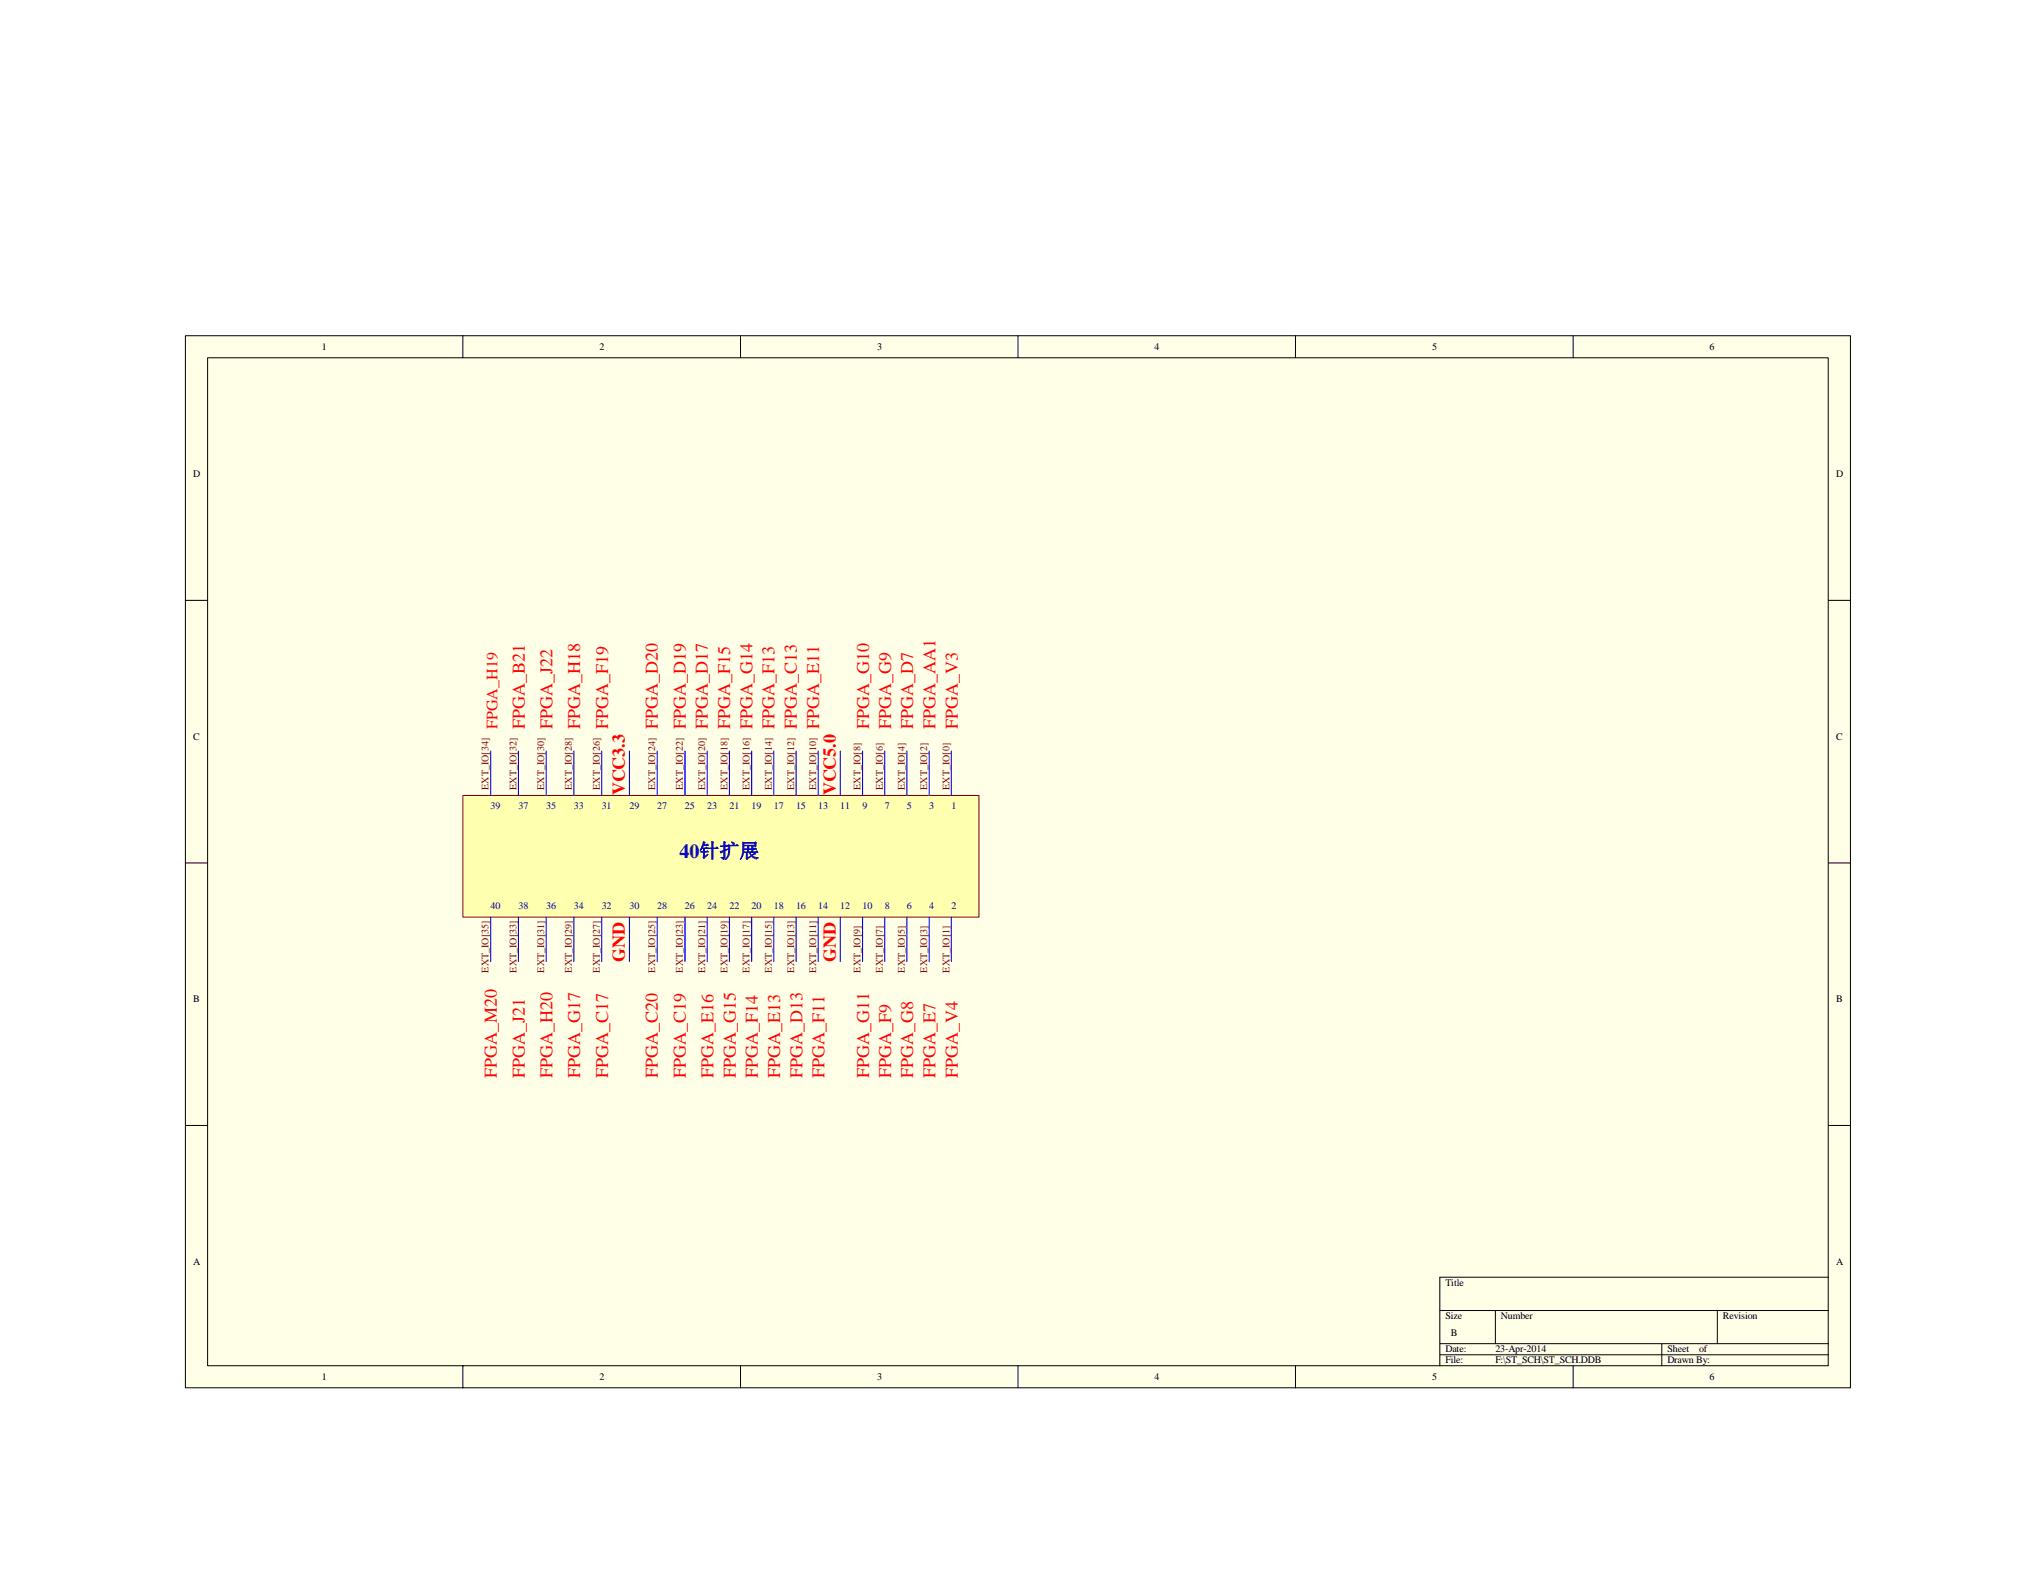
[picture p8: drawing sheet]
<svg xmlns="http://www.w3.org/2000/svg" width="279mm" height="216mm" viewBox="0 0 279 216" stroke-linecap="round" stroke-linejoin="round" font-family="sans-serif">
<defs><g id="words">
<text font-size="2.7" fill="#000080" x="93.2" y="117.7">40针扩展</text>
<g font-size="2.5" fill="#f00">
<text x="72" y="100.1" transform="rotate(-90 72 100.1)">FPGA_B21</text>
<text x="75.8" y="100.1" transform="rotate(-90 75.8 100.1)">FPGA_J22</text>
<text x="79.6" y="100.1" transform="rotate(-90 79.6 100.1)">FPGA_H18</text>
<text x="83.4" y="100.1" transform="rotate(-90 83.4 100.1)">FPGA_F19</text>
<text x="90.3" y="100.1" transform="rotate(-90 90.3 100.1)">FPGA_D20</text>
<text x="94.1" y="100.1" transform="rotate(-90 94.1 100.1)">FPGA_D19</text>
<text x="97.2" y="100.1" transform="rotate(-90 97.2 100.1)">FPGA_D17</text>
<text x="100.2" y="100.1" transform="rotate(-90 100.2 100.1)">FPGA_F15</text>
<text x="103.3" y="100.1" transform="rotate(-90 103.3 100.1)">FPGA_G14</text>
<text x="106.3" y="100.1" transform="rotate(-90 106.3 100.1)">FPGA_F13</text>
<text x="109.3" y="100.1" transform="rotate(-90 109.3 100.1)">FPGA_C13</text>
<text x="112.4" y="100.1" transform="rotate(-90 112.4 100.1)">FPGA_E11</text>
<text x="119.3" y="100.1" transform="rotate(-90 119.3 100.1)">FPGA_G10</text>
<text x="122.3" y="100.1" transform="rotate(-90 122.3 100.1)">FPGA_G9</text>
<text x="125.3" y="100.1" transform="rotate(-90 125.3 100.1)">FPGA_D7</text>
<text x="128.4" y="100.1" transform="rotate(-90 128.4 100.1)">FPGA_AA1</text>
<text x="131.4" y="100.1" transform="rotate(-90 131.4 100.1)">FPGA_V3</text>
<text x="85.7" y="109.2" transform="rotate(-90 85.7 109.2)">VCC3.3</text>
<text x="114.7" y="109.2" transform="rotate(-90 114.7 109.2)">VCC5.0</text>
<text x="85.7" y="132" transform="rotate(-90 85.7 132)">GND</text>
<text x="114.7" y="132" transform="rotate(-90 114.7 132)">GND</text>
<text x="68.2" y="147.9" transform="rotate(-90 68.2 147.9)">FPGA_M20</text>
<text x="72" y="147.9" transform="rotate(-90 72 147.9)">FPGA_J21</text>
<text x="75.8" y="147.9" transform="rotate(-90 75.8 147.9)">FPGA_H20</text>
<text x="79.6" y="147.9" transform="rotate(-90 79.6 147.9)">FPGA_G17</text>
<text x="83.4" y="147.9" transform="rotate(-90 83.4 147.9)">FPGA_C17</text>
<text x="90.3" y="147.9" transform="rotate(-90 90.3 147.9)">FPGA_C20</text>
<text x="94.1" y="147.9" transform="rotate(-90 94.1 147.9)">FPGA_C19</text>
<text x="97.9" y="147.9" transform="rotate(-90 97.9 147.9)">FPGA_E16</text>
<text x="101" y="147.9" transform="rotate(-90 101 147.9)">FPGA_G15</text>
<text x="104" y="147.9" transform="rotate(-90 104 147.9)">FPGA_F14</text>
<text x="107.1" y="147.9" transform="rotate(-90 107.1 147.9)">FPGA_E13</text>
<text x="110.1" y="147.9" transform="rotate(-90 110.1 147.9)">FPGA_D13</text>
<text x="113.2" y="147.9" transform="rotate(-90 113.2 147.9)">FPGA_F11</text>
<text x="119.3" y="147.9" transform="rotate(-90 119.3 147.9)">FPGA_G11</text>
<text x="122.3" y="147.9" transform="rotate(-90 122.3 147.9)">FPGA_F9</text>
<text x="125.3" y="147.9" transform="rotate(-90 125.3 147.9)">FPGA_G8</text>
<text x="128.4" y="147.9" transform="rotate(-90 128.4 147.9)">FPGA_E7</text>
<text x="131.4" y="147.9" transform="rotate(-90 131.4 147.9)">FPGA_V4</text>
</g>
<text font-size="2.2" fill="#f00" x="68.3" y="100.1" transform="rotate(-90 68.3 100.1)">FPGA_H19</text>
<g font-size="1.4">
<text x="44.2" y="48">1</text>
<text x="82.3" y="48">2</text>
<text x="120.4" y="48">3</text>
<text x="158.4" y="48">4</text>
<text x="196.5" y="48">5</text>
<text x="234.6" y="48">6</text>
<text x="26.5" y="65.5">D</text>
<text x="252" y="65.5">D</text>
<text x="26.5" y="101.5">C</text>
<text x="252" y="101.5">C</text>
<text x="26.5" y="137.6">B</text>
<text x="252" y="137.6">B</text>
<text x="26.5" y="173.6">A</text>
<text x="252" y="173.6">A</text>
<text x="198.4" y="176.5">Title</text>
<text x="198.4" y="181.1">Size</text>
<text x="198.4" y="185.6">Date:</text>
<text x="199.1" y="183.3">B</text>
<text x="205.2" y="185.6">23-Apr-2014</text>
<text x="206" y="181.1">Number</text>
<text x="228.8" y="185.6">Sheet</text>
<text x="233.2" y="185.6">of</text>
<text x="236.4" y="181.1">Revision</text>
<text x="44.2" y="189.4">1</text>
<text x="82.3" y="189.4">2</text>
<text x="120.4" y="189.4">3</text>
<text x="158.4" y="189.4">4</text>
<text x="196.5" y="189.4">5</text>
<text x="198.4" y="187.1">File:</text>
<text x="205.2" y="187.1">F:\ST_SCH\ST_SCH.DDB</text>
<text x="228.8" y="187.1">Drawn By:</text>
<text x="234.6" y="189.4">6</text>
</g>
<g font-size="1.4" fill="#800000">
<text x="67.1" y="108.4" transform="rotate(-90 67.1 108.4)">EXT_IO[34]</text>
<text x="70.9" y="108.4" transform="rotate(-90 70.9 108.4)">EXT_IO[32]</text>
<text x="74.7" y="108.4" transform="rotate(-90 74.7 108.4)">EXT_IO[30]</text>
<text x="78.5" y="108.4" transform="rotate(-90 78.5 108.4)">EXT_IO[28]</text>
<text x="82.3" y="108.4" transform="rotate(-90 82.3 108.4)">EXT_IO[26]</text>
<text x="89.9" y="108.4" transform="rotate(-90 89.9 108.4)">EXT_IO[24]</text>
<text x="93.7" y="108.4" transform="rotate(-90 93.7 108.4)">EXT_IO[22]</text>
<text x="96.8" y="108.4" transform="rotate(-90 96.8 108.4)">EXT_IO[20]</text>
<text x="99.8" y="108.4" transform="rotate(-90 99.8 108.4)">EXT_IO[18]</text>
<text x="102.9" y="108.4" transform="rotate(-90 102.9 108.4)">EXT_IO[16]</text>
<text x="105.9" y="108.4" transform="rotate(-90 105.9 108.4)">EXT_IO[14]</text>
<text x="109" y="108.4" transform="rotate(-90 109 108.4)">EXT_IO[12]</text>
<text x="112" y="108.4" transform="rotate(-90 112 108.4)">EXT_IO[10]</text>
<text x="118.1" y="108.4" transform="rotate(-90 118.1 108.4)">EXT_IO[8]</text>
<text x="121.1" y="108.4" transform="rotate(-90 121.1 108.4)">EXT_IO[6]</text>
<text x="124.2" y="108.4" transform="rotate(-90 124.2 108.4)">EXT_IO[4]</text>
<text x="127.2" y="108.4" transform="rotate(-90 127.2 108.4)">EXT_IO[2]</text>
<text x="130.3" y="108.4" transform="rotate(-90 130.3 108.4)">EXT_IO[0]</text>
<text x="67.1" y="133.5" transform="rotate(-90 67.1 133.5)">EXT_IO[35]</text>
<text x="70.9" y="133.5" transform="rotate(-90 70.9 133.5)">EXT_IO[33]</text>
<text x="74.7" y="133.5" transform="rotate(-90 74.7 133.5)">EXT_IO[31]</text>
<text x="78.5" y="133.5" transform="rotate(-90 78.5 133.5)">EXT_IO[29]</text>
<text x="82.3" y="133.5" transform="rotate(-90 82.3 133.5)">EXT_IO[27]</text>
<text x="89.9" y="133.5" transform="rotate(-90 89.9 133.5)">EXT_IO[25]</text>
<text x="93.7" y="133.5" transform="rotate(-90 93.7 133.5)">EXT_IO[23]</text>
<text x="96.8" y="133.5" transform="rotate(-90 96.8 133.5)">EXT_IO[21]</text>
<text x="99.8" y="133.5" transform="rotate(-90 99.8 133.5)">EXT_IO[19]</text>
<text x="102.9" y="133.5" transform="rotate(-90 102.9 133.5)">EXT_IO[17]</text>
<text x="105.9" y="133.5" transform="rotate(-90 105.9 133.5)">EXT_IO[15]</text>
<text x="109" y="133.5" transform="rotate(-90 109 133.5)">EXT_IO[13]</text>
<text x="112" y="133.5" transform="rotate(-90 112 133.5)">EXT_IO[11]</text>
<text x="118.1" y="133.5" transform="rotate(-90 118.1 133.5)">EXT_IO[9]</text>
<text x="121.1" y="133.5" transform="rotate(-90 121.1 133.5)">EXT_IO[7]</text>
<text x="124.2" y="133.5" transform="rotate(-90 124.2 133.5)">EXT_IO[5]</text>
<text x="127.2" y="133.5" transform="rotate(-90 127.2 133.5)">EXT_IO[3]</text>
<text x="130.3" y="133.5" transform="rotate(-90 130.3 133.5)">EXT_IO[1]</text>
</g>
<g font-size="1.4" fill="#000080">
<text x="67.3" y="111.1">39</text>
<text x="71.1" y="111.1">37</text>
<text x="75" y="111.1">35</text>
<text x="78.8" y="111.1">33</text>
<text x="82.6" y="111.1">31</text>
<text x="86.4" y="111.1">29</text>
<text x="90.2" y="111.1">27</text>
<text x="94" y="111.1">25</text>
<text x="97" y="111.1">23</text>
<text x="100.1" y="111.1">21</text>
<text x="103.1" y="111.1">19</text>
<text x="106.2" y="111.1">17</text>
<text x="109.2" y="111.1">15</text>
<text x="112.3" y="111.1">13</text>
<text x="115.3" y="111.1">11</text>
<text x="118.4" y="111.1">9</text>
<text x="121.4" y="111.1">7</text>
<text x="124.5" y="111.1">5</text>
<text x="127.5" y="111.1">3</text>
<text x="130.6" y="111.1">1</text>
<text x="67.3" y="124.8">40</text>
<text x="71.1" y="124.8">38</text>
<text x="75" y="124.8">36</text>
<text x="78.8" y="124.8">34</text>
<text x="82.6" y="124.8">32</text>
<text x="86.4" y="124.8">30</text>
<text x="90.2" y="124.8">28</text>
<text x="94" y="124.8">26</text>
<text x="97" y="124.8">24</text>
<text x="100.1" y="124.8">22</text>
<text x="103.1" y="124.8">20</text>
<text x="106.2" y="124.8">18</text>
<text x="109.2" y="124.8">16</text>
<text x="112.3" y="124.8">14</text>
<text x="115.3" y="124.8">12</text>
<text x="118.4" y="124.8">10</text>
<text x="121.4" y="124.8">8</text>
<text x="124.5" y="124.8">6</text>
<text x="127.5" y="124.8">4</text>
<text x="130.6" y="124.8">2</text>
</g>
</g></defs>
<path d="M25.4 46.1h228.5v144.4h-228.5z" fill="#ffffe8"/>
<g fill="none" stroke="#000" stroke-width=".14">
<path d="M25.4 46.1h228.5v144.4h-228.5zM28.5 49.1h222.4v138.4h-222.4zM63.5 46.1v3M101.6 46.1v3M139.7 46.1v3M177.8 46.1v3M215.9 46.1v3M25.4 82.4h3.1M250.9 82.4h3.1M25.4 118.4h3.1M250.9 118.4h3.1M25.4 154.5h3.1"/>
<path d="M250.9 154.5h3.1M197.6 179.9h53.3M205.2 179.9v4.5M235.7 179.9v4.5M250.9 175.3h-53.3v12.2M63.5 187.5v3M101.6 187.5v3M139.7 187.5v3M177.8 187.5v3M197.6 184.4h53.3M197.6 185.9h53.3M215.9 187.5v3"/>
<path d="M228 184.4v3.1"/>
</g>
<path d="M63.5 109.2h70.8v16.7h-70.8z" fill="#ffffb0"/>
<path d="M63.5 109.2h70.8v16.7h-70.8z" fill="none" stroke="#800000" stroke-width=".14"/>
<g fill="none" stroke="#00f" stroke-width=".15">
<path d="M67.3 103.1v6.1M71.1 103.1v6.1M75 103.1v6.1M78.8 103.1v6.1M82.6 103.1v6.1M86.4 103.1v6.1M90.2 103.1v6.1M94 103.1v6.1M97 103.1v6.1M100.1 103.1v6.1M103.1 103.1v6.1M106.2 103.1v6.1"/>
<path d="M109.2 103.1v6.1M112.3 103.1v6.1M115.3 103.1v6.1M118.4 103.1v6.1M121.4 103.1v6.1M124.5 103.1v6.1M127.5 103.1v6.1M130.6 103.1v6.1M67.3 125.9v6.1M71.1 125.9v6.1M75 125.9v6.1M78.8 125.9v6.1"/>
<path d="M82.6 125.9v6.1M86.4 125.9v6.1M90.2 125.9v6.1M94 125.9v6.1M97 125.9v6.1M100.1 125.9v6.1M103.1 125.9v6.1M106.2 125.9v6.1M109.2 125.9v6.1M112.3 125.9v6.1M115.3 125.9v6.1M118.4 125.9v6.1"/>
<path d="M121.4 125.9v6.1M124.5 125.9v6.1M127.5 125.9v6.1M130.6 125.9v6.1"/>
</g>
<use href="#words"/>
</svg>
